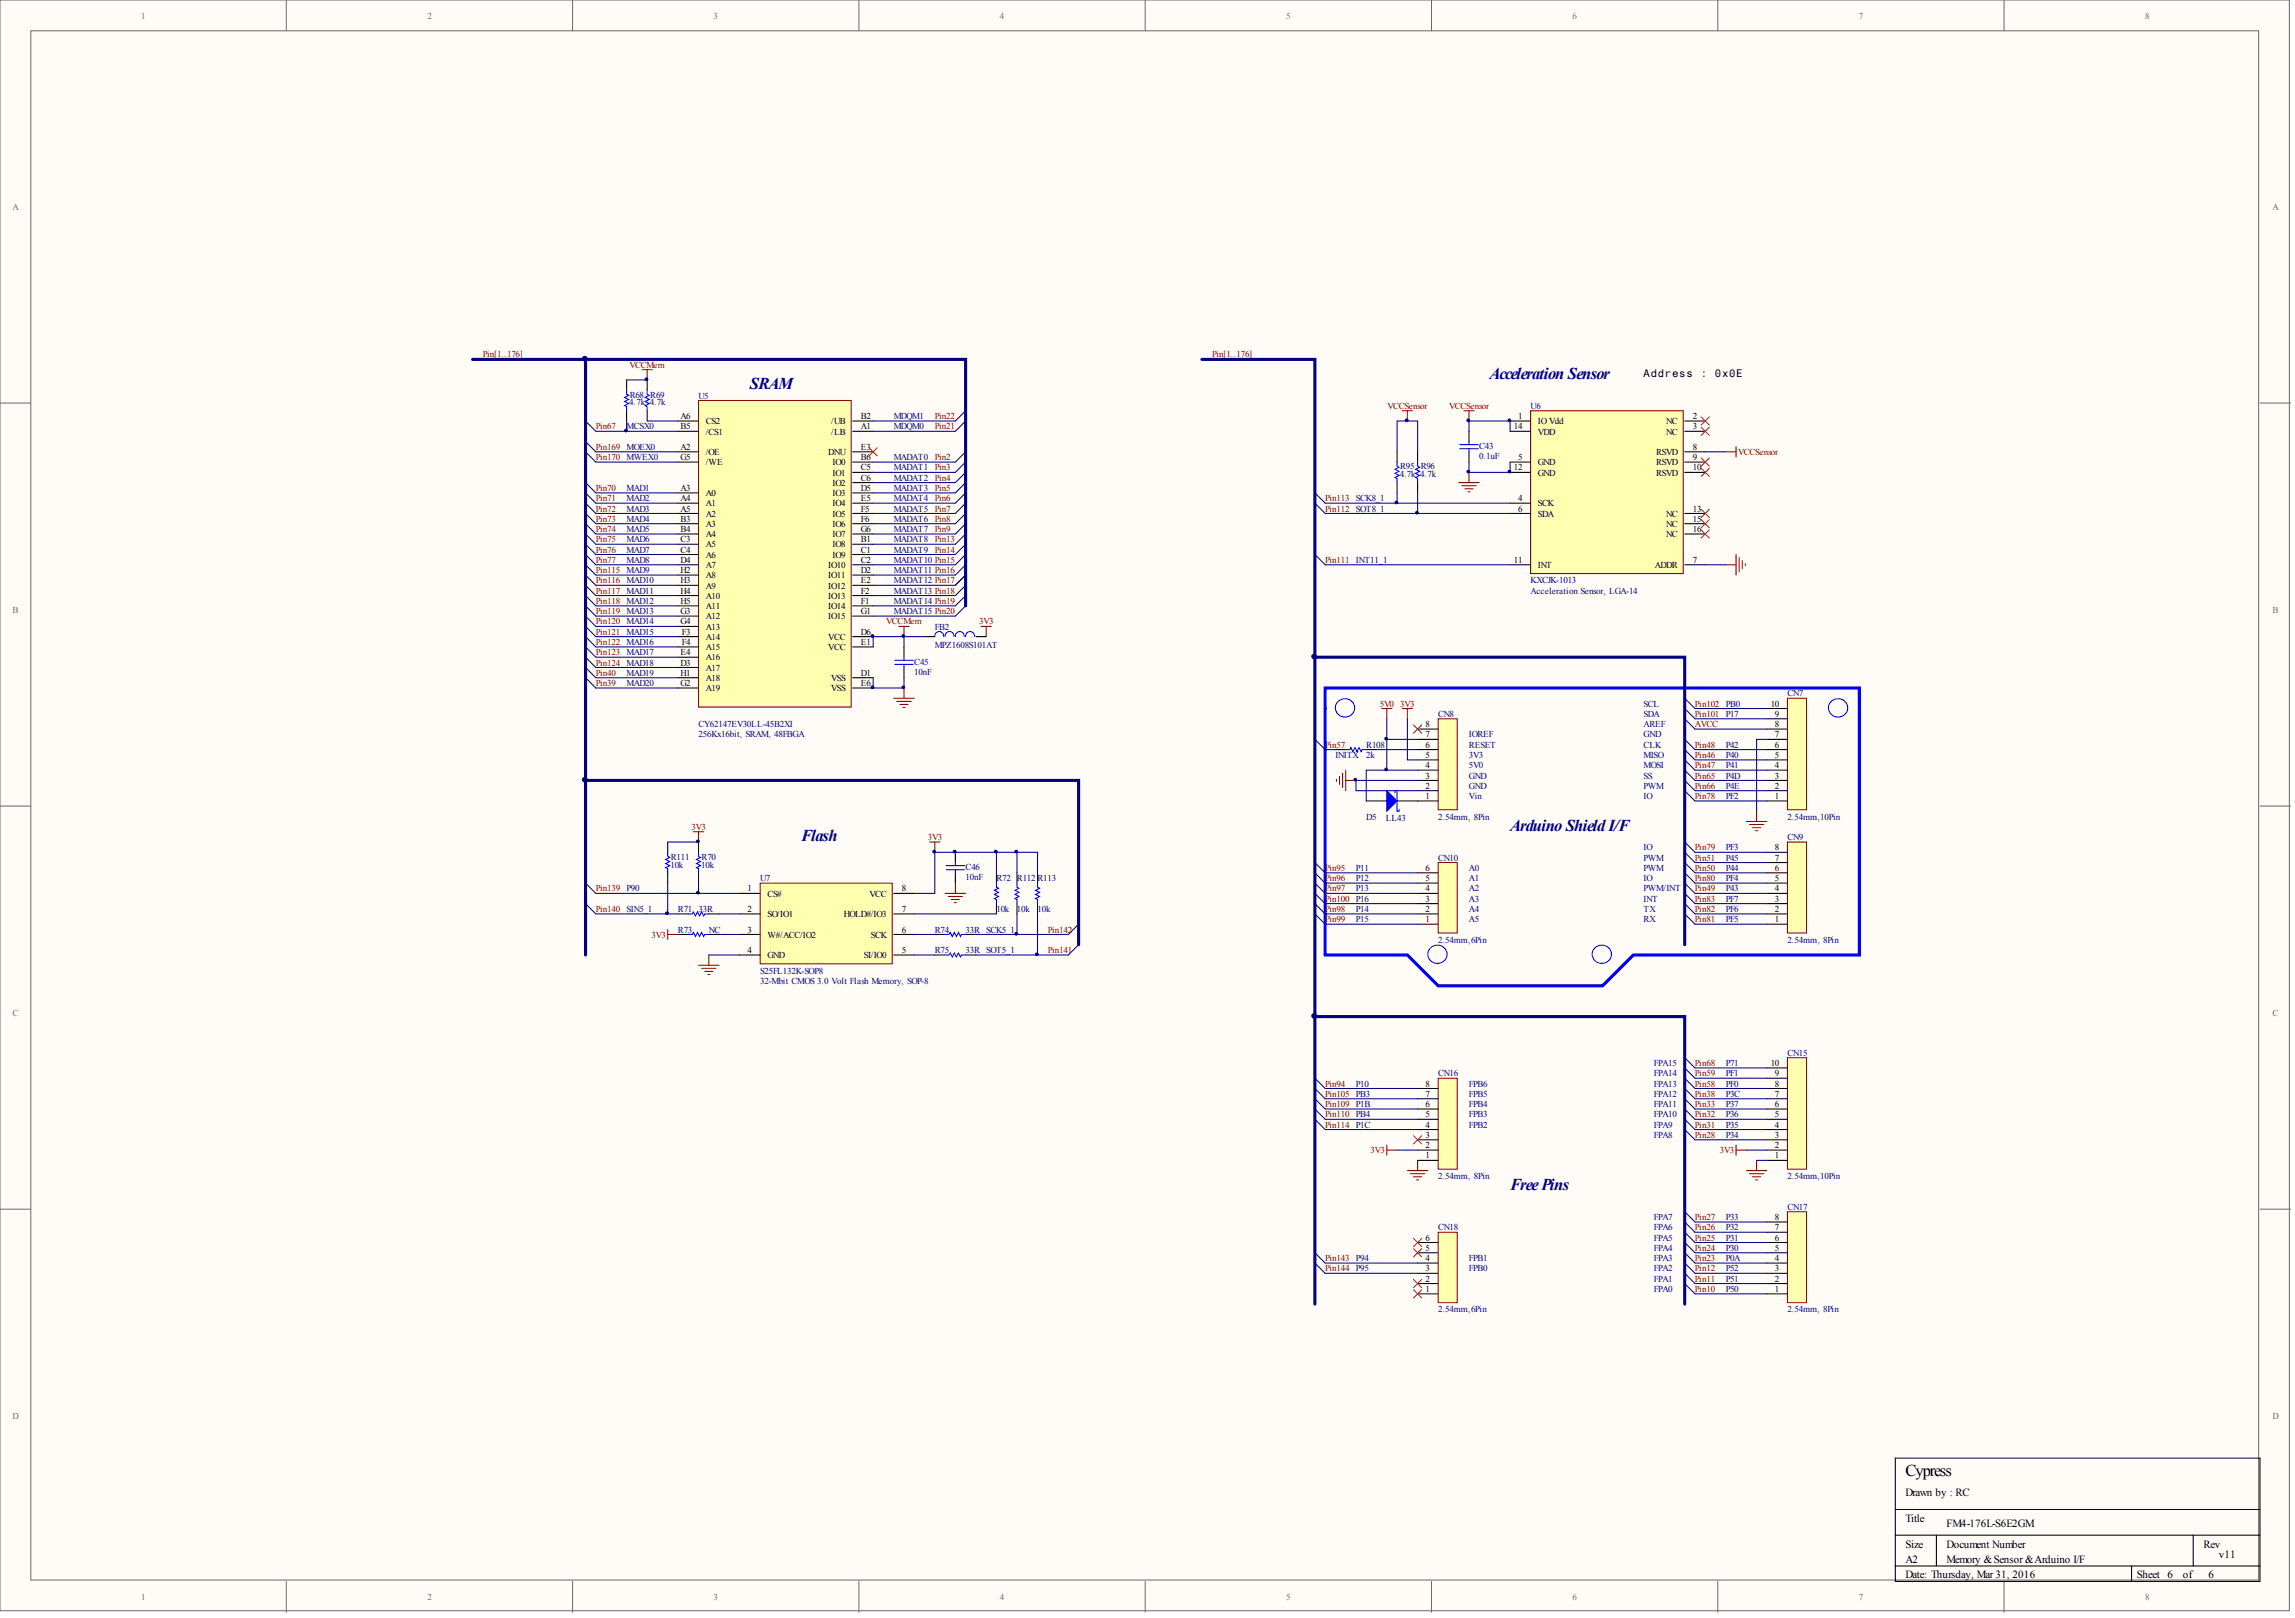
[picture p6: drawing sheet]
<svg xmlns="http://www.w3.org/2000/svg" width="566mm" height="399mm" viewBox="0 0 566 399" stroke-linecap="round" stroke-linejoin="round" font-family="sans-serif">
<defs><g id="words">
<g font-size="4.1" fill="#000080">
<text x="185" y="96">SRAM</text>
<text x="367.5" y="93.5">Acceleration Sensor</text>
<text x="197.7" y="207.4">Flash</text>
<text x="372.6" y="204.9">Arduino ShieldI/F</text>
<text x="372.6" y="293.5">FreePins</text>
</g>
<text font-size="4.1" x="470.1" y="364">Cypress</text>
<g font-size="2.7">
<text x="470.1" y="369">Drawn by : RC</text>
<text x="470.1" y="375.3">Title</text>
<text x="480.3" y="376.5">FM4-176L-S6E2GM</text>
<text x="470.1" y="381.6">Size</text>
<text x="480.3" y="381.6">Document Number</text>
<text x="543.6" y="381.6">Rev</text>
<text x="470.1" y="389.2">Date: Thursday, Mar 31, 2016</text>
<text x="470.1" y="385.4">A2</text>
<text x="480.3" y="385.4">Memory &amp;Sensor &amp;Arduino I/F</text>
<text x="527.2" y="389.2">Sheet</text>
<text x="534.8" y="389.2">6</text>
<text x="538.6" y="389.2">of</text>
<text x="544.9" y="389.2">6</text>
<text x="547.4" y="384.1">v11</text>
</g>
<g font-size="2.6">
<text x="405.5" y="93">Address</text>
<text x="419.6" y="93">:</text>
<text x="423.1" y="93">0x0E</text>
</g>
<g font-size="2.2" fill="#696969">
<text x="34.8" y="4.6">1</text>
<text x="105.4" y="4.6">2</text>
<text x="176.1" y="4.6">3</text>
<text x="246.7" y="4.6">4</text>
<text x="317.3" y="4.6">5</text>
<text x="388" y="4.6">6</text>
<text x="458.6" y="4.6">7</text>
<text x="529.2" y="4.6">8</text>
<text x="3.1" y="51.7">A</text>
<text x="560.7" y="51.7">A</text>
<text x="3.1" y="151.1">B</text>
<text x="560.7" y="151.1">B</text>
<text x="3.1" y="250.4">C</text>
<text x="560.7" y="250.4">C</text>
<text x="3.1" y="349.8">D</text>
<text x="560.7" y="349.8">D</text>
<text x="34.8" y="394.5">1</text>
<text x="105.4" y="394.5">2</text>
<text x="176.1" y="394.5">3</text>
<text x="246.7" y="394.5">4</text>
<text x="317.3" y="394.5">5</text>
<text x="388" y="394.5">6</text>
<text x="458.6" y="394.5">7</text>
<text x="529.2" y="394.5">8</text>
</g>
<g font-size="2.2" fill="#800000">
<text x="119.1" y="88.2">Pin[1..176]</text>
<text x="299.1" y="88.2">Pin[1..176]</text>
<text x="155.3" y="90.7">VCCMem</text>
<text x="342.3" y="100.8">VCCSensor</text>
<text x="357.5" y="100.8">VCCSensor</text>
<text x="147" y="105.9">Pin67</text>
<text x="230.6" y="103.4">Pin22</text>
<text x="230.6" y="105.9">Pin21</text>
<text x="147" y="110.9">Pin169 MOEX0</text>
<text x="147" y="113.5">Pin170 MWEX0</text>
<text x="230.6" y="113.5">Pin2</text>
<text x="428.8" y="112.2">VCCSensor</text>
<text x="230.6" y="116">Pin3</text>
<text x="230.6" y="118.5">Pin4</text>
<text x="147" y="121.1">Pin70</text>
<text x="147" y="123.6">Pin71</text>
<text x="230.6" y="121.1">Pin5</text>
<text x="230.6" y="123.6">Pin6</text>
<text x="326.9" y="123.6">Pin113 SCK8_1</text>
<text x="147" y="126.1">Pin72</text>
<text x="147" y="128.7">Pin73</text>
<text x="147" y="131.2">Pin74</text>
<text x="230.6" y="126.1">Pin7</text>
<text x="230.6" y="128.7">Pin8</text>
<text x="230.6" y="131.2">Pin9</text>
<text x="326.9" y="126.1">Pin112 SOT8_1</text>
<text x="147" y="133.7">Pin75</text>
<text x="147" y="136.3">Pin76</text>
<text x="230.6" y="133.7">Pin13</text>
<text x="230.6" y="136.3">Pin14</text>
<text x="147" y="138.8">Pin77</text>
<text x="147" y="141.3">Pin115 MAD9</text>
<text x="147" y="143.9">Pin116 MAD10</text>
<text x="326.9" y="138.8">Pin111 INT11_1</text>
<text x="147" y="146.4">Pin117 MAD11</text>
<text x="147" y="148.9">Pin118 MAD12</text>
<text x="147" y="151.5">Pin119 MAD13</text>
<text x="147" y="154">Pin120 MAD14</text>
<text x="218.6" y="154">VCCMem</text>
<text x="241.6" y="154">3V3</text>
<text x="147" y="156.5">Pin121 MAD15</text>
<text x="147" y="159.1">Pin122 MAD16</text>
<text x="147" y="161.6">Pin123 MAD17</text>
<text x="147" y="164.1">Pin124 MAD18</text>
<text x="147" y="166.7">Pin40</text>
<text x="147" y="169.2">Pin39</text>
<text x="340.4" y="174.3">5V0</text>
<text x="345.5" y="174.3">3V3</text>
<text x="418.2" y="179.3">AVCC</text>
<text x="418.2" y="174.3">Pin102 PB0</text>
<text x="418.2" y="176.8">Pin101 P17</text>
<text x="326.9" y="184.4">Pin57</text>
<text x="418.2" y="184.4">Pin48</text>
<text x="418.2" y="186.9">Pin46</text>
<text x="418.2" y="189.4">Pin47</text>
<text x="418.2" y="192">Pin65</text>
<text x="418.2" y="197">Pin78</text>
<text x="418.2" y="194.5">Pin66</text>
<text x="170.6" y="204.6">3V3</text>
<text x="228.9" y="207.2">3V3</text>
<text x="418.2" y="209.7">Pin79</text>
<text x="326.9" y="214.8">Pin95</text>
<text x="418.2" y="212.2">Pin51</text>
<text x="418.2" y="214.8">Pin50</text>
<text x="147" y="219.8">Pin139 P90</text>
<text x="326.9" y="219.8">Pin97</text>
<text x="326.9" y="217.3">Pin96</text>
<text x="418.2" y="219.8">Pin49</text>
<text x="418.2" y="217.3">Pin80</text>
<text x="147" y="224.9">Pin140 SIN5_1</text>
<text x="326.9" y="227.4">Pin99</text>
<text x="326.9" y="224.9">Pin98</text>
<text x="326.9" y="222.4">Pin100 P16</text>
<text x="418.2" y="222.4">Pin83</text>
<text x="418.2" y="224.9">Pin82</text>
<text x="418.2" y="227.4">Pin81</text>
<text x="160.7" y="231.2">3V3</text>
<text x="258.5" y="230">Pin142</text>
<text x="258.5" y="235">Pin141</text>
<text x="418.2" y="262.9">Pin68</text>
<text x="326.9" y="267.9">Pin94</text>
<text x="418.2" y="267.9">Pin58</text>
<text x="418.2" y="265.4">Pin59</text>
<text x="326.9" y="270.5">Pin105 PB3</text>
<text x="326.9" y="273">Pin109 P1B</text>
<text x="326.9" y="275.5">Pin110 PB4</text>
<text x="418.2" y="275.5">Pin32</text>
<text x="418.2" y="270.5">Pin38</text>
<text x="418.2" y="273">Pin33</text>
<text x="326.9" y="278.1">Pin114 P1C</text>
<text x="418.2" y="278.1">Pin31</text>
<text x="418.2" y="280.6">Pin28</text>
<text x="338.1" y="284.4">3V3</text>
<text x="424.3" y="284.4">3V3</text>
<text x="418.2" y="305.9">Pin25</text>
<text x="418.2" y="303.4">Pin26</text>
<text x="418.2" y="300.9">Pin27</text>
<text x="326.9" y="311">Pin143 P94</text>
<text x="418.2" y="311">Pin23</text>
<text x="418.2" y="308.5">Pin24</text>
<text x="326.9" y="313.5">Pin144 P95</text>
<text x="418.2" y="316.1">Pin11</text>
<text x="418.2" y="313.5">Pin12</text>
<text x="418.2" y="318.6">Pin10</text>
</g>
<g font-size="2.2" fill="#000080">
<text x="155.3" y="100">4.7k 4.7k</text>
<text x="155.4" y="98">R68 R69</text>
<text x="172.3" y="98.3">U5</text>
<text x="377.6" y="100.8">U6</text>
<text x="154.6" y="105.9">MCSX0</text>
<text x="220.5" y="103.4">MDQM1</text>
<text x="220.5" y="105.9">MDQM0</text>
<text x="220.5" y="113.5">MADAT0</text>
<text x="365" y="110.7">C43</text>
<text x="365" y="113.2">0.1uF</text>
<text x="220.5" y="116">MADAT1</text>
<text x="220.5" y="118.5">MADAT2</text>
<text x="345.3" y="117.7">4.7k 4.7k</text>
<text x="345.4" y="115.8">R95 R96</text>
<text x="154.6" y="121.1">MAD1</text>
<text x="154.6" y="123.6">MAD2</text>
<text x="220.5" y="121.1">MADAT3</text>
<text x="220.5" y="123.6">MADAT4</text>
<text x="154.6" y="126.1">MAD3</text>
<text x="154.6" y="128.7">MAD4</text>
<text x="154.6" y="131.2">MAD5</text>
<text x="220.5" y="126.1">MADAT5</text>
<text x="220.5" y="128.7">MADAT6</text>
<text x="220.5" y="131.2">MADAT7</text>
<text x="154.6" y="133.7">MAD6</text>
<text x="154.6" y="136.3">MAD7</text>
<text x="220.5" y="133.7">MADAT8</text>
<text x="220.5" y="136.3">MADAT9</text>
<text x="154.6" y="138.8">MAD8</text>
<text x="220.5" y="138.8">MADAT10 Pin15</text>
<text x="220.5" y="141.3">MADAT11 Pin16</text>
<text x="220.5" y="143.9">MADAT12 Pin17</text>
<text x="377.6" y="143.9">KXCJK-1013</text>
<text x="220.5" y="146.4">MADAT13 Pin18</text>
<text x="220.5" y="148.9">MADAT14 Pin19</text>
<text x="377.6" y="146.4">Acceleration Sensor, LGA-14</text>
<text x="220.5" y="151.5">MADAT15 Pin20</text>
<text x="230.6" y="155.3">FB2</text>
<text x="230.6" y="159.8">MPZ1608S101AT</text>
<text x="154.6" y="166.7">MAD19</text>
<text x="225.6" y="163.9">C45</text>
<text x="225.6" y="166.4">10nF</text>
<text x="154.6" y="169.2">MAD20</text>
<text x="441" y="171.7">CN7</text>
<text x="172.3" y="179.3">CY62147EV30LL-45B2XI</text>
<text x="354.8" y="176.8">CN8</text>
<text x="405.5" y="174.3">SCL</text>
<text x="405.5" y="176.8">SDA</text>
<text x="405.5" y="179.3">AREF</text>
<text x="172.3" y="181.8">256Kx16bit, SRAM, 48FBGA</text>
<text x="337.1" y="184.4">R108</text>
<text x="362.4" y="184.4">RESET</text>
<text x="362.4" y="181.8">IOREF</text>
<text x="405.5" y="184.4">CLK</text>
<text x="405.5" y="181.8">GND</text>
<text x="425.8" y="184.4">P42</text>
<text x="329.5" y="186.9">INITX</text>
<text x="337.1" y="186.9">2k</text>
<text x="362.4" y="186.9">3V3</text>
<text x="362.4" y="189.4">5V0</text>
<text x="362.4" y="192">GND</text>
<text x="405.5" y="186.9">MISO</text>
<text x="405.5" y="189.4">MOSI</text>
<text x="405.5" y="192">SS</text>
<text x="425.8" y="189.4">P41</text>
<text x="425.8" y="186.9">P40</text>
<text x="425.8" y="192">P4D</text>
<text x="362.4" y="197">Vin</text>
<text x="362.4" y="194.5">GND</text>
<text x="405.5" y="194.5">PWM</text>
<text x="405.5" y="197">IO</text>
<text x="425.8" y="197">PF2</text>
<text x="425.8" y="194.5">P4E</text>
<text x="337.1" y="202.1">D5</text>
<text x="341.9" y="202.4">LL43</text>
<text x="354.8" y="202.1">2.54mm, 8Pin</text>
<text x="441" y="202.1">2.54mm,10Pin</text>
<text x="405.5" y="209.7">IO</text>
<text x="425.8" y="209.7">PF3</text>
<text x="441" y="207.2">CN9</text>
<text x="165.4" y="213.9">10k</text>
<text x="165.5" y="212">R111</text>
<text x="173" y="213.9">10k</text>
<text x="173.1" y="212">R70</text>
<text x="238.2" y="214.5">C46</text>
<text x="334.5" y="214.8">P11</text>
<text x="354.8" y="212.2">CN10</text>
<text x="362.4" y="214.8">A0</text>
<text x="405.5" y="212.2">PWM</text>
<text x="405.5" y="214.8">PWM</text>
<text x="425.8" y="212.2">P45</text>
<text x="425.8" y="214.8">P44</text>
<text x="187.5" y="217.3">U7</text>
<text x="238.2" y="217">10nF</text>
<text x="245.8" y="217.3">R72 R112 R113</text>
<text x="334.5" y="219.8">P13</text>
<text x="334.5" y="217.3">P12</text>
<text x="362.4" y="219.8">A2</text>
<text x="362.4" y="217.3">A1</text>
<text x="405.5" y="219.8">PWM/INT</text>
<text x="405.5" y="217.3">IO</text>
<text x="425.8" y="219.8">P43</text>
<text x="425.8" y="217.3">PF4</text>
<text x="167.3" y="224.9">R71</text>
<text x="172.3" y="224.9">33R</text>
<text x="245.8" y="224.9">10k</text>
<text x="250.9" y="224.9">10k</text>
<text x="256" y="224.9">10k</text>
<text x="334.5" y="227.4">P15</text>
<text x="334.5" y="224.9">P14</text>
<text x="362.4" y="227.4">A5</text>
<text x="362.4" y="224.9">A4</text>
<text x="362.4" y="222.4">A3</text>
<text x="405.5" y="227.4">RX</text>
<text x="405.5" y="224.9">TX</text>
<text x="405.5" y="222.4">INT</text>
<text x="425.8" y="222.4">PF7</text>
<text x="425.8" y="227.4">PF5</text>
<text x="425.8" y="224.9">PF6</text>
<text x="167.3" y="230">R73</text>
<text x="174.9" y="230">NC</text>
<text x="230.6" y="230">R74</text>
<text x="238.2" y="230">33R SCK5_1</text>
<text x="354.8" y="232.5">2.54mm,6Pin</text>
<text x="441" y="232.5">2.54mm, 8Pin</text>
<text x="230.6" y="235">R75</text>
<text x="238.2" y="235">33R SOT5_1</text>
<text x="187.5" y="240.1">S25FL132K-SOP8</text>
<text x="187.5" y="242.6">32-Mbit CMOS 3.0 Volt Flash Memory, SOP-8</text>
<text x="408" y="262.9">FPA15</text>
<text x="425.8" y="262.9">P71</text>
<text x="441" y="260.3">CN15</text>
<text x="334.5" y="267.9">P10</text>
<text x="354.8" y="265.4">CN16</text>
<text x="362.4" y="267.9">FPB6</text>
<text x="408" y="267.9">FPA13</text>
<text x="408" y="265.4">FPA14</text>
<text x="425.8" y="267.9">PF0</text>
<text x="425.8" y="265.4">PF1</text>
<text x="362.4" y="275.5">FPB3</text>
<text x="362.4" y="273">FPB4</text>
<text x="362.4" y="270.5">FPB5</text>
<text x="408" y="275.5">FPA10</text>
<text x="408" y="273">FPA11</text>
<text x="408" y="270.5">FPA12</text>
<text x="425.8" y="275.5">P36</text>
<text x="425.8" y="270.5">P3C</text>
<text x="425.8" y="273">P37</text>
<text x="362.4" y="278.1">FPB2</text>
<text x="408" y="280.6">FPA8</text>
<text x="408" y="278.1">FPA9</text>
<text x="425.8" y="278.1">P35</text>
<text x="425.8" y="280.6">P34</text>
<text x="354.8" y="290.7">2.54mm, 8Pin</text>
<text x="441" y="290.7">2.54mm,10Pin</text>
<text x="441" y="298.3">CN17</text>
<text x="354.8" y="303.4">CN18</text>
<text x="408" y="305.9">FPA5</text>
<text x="408" y="303.4">FPA6</text>
<text x="408" y="300.9">FPA7</text>
<text x="425.8" y="303.4">P32</text>
<text x="425.8" y="305.9">P31</text>
<text x="425.8" y="300.9">P33</text>
<text x="362.4" y="311">FPB1</text>
<text x="408" y="311">FPA3</text>
<text x="408" y="308.5">FPA4</text>
<text x="425.8" y="311">P0A</text>
<text x="425.8" y="308.5">P30</text>
<text x="362.4" y="313.5">FPB0</text>
<text x="408" y="316.1">FPA1</text>
<text x="408" y="313.5">FPA2</text>
<text x="425.8" y="316.1">P51</text>
<text x="425.8" y="313.5">P52</text>
<text x="354.8" y="323.7">2.54mm,6Pin</text>
<text x="408" y="318.6">FPA0</text>
<text x="425.8" y="318.6">P50</text>
<text x="441" y="323.7">2.54mm, 8Pin</text>
</g>
<g font-size="2.2">
<text x="167.9" y="105.9">B5</text>
<text x="167.9" y="103.4">A6</text>
<text x="174.1" y="107.1">/CS1</text>
<text x="174.1" y="104.6">CS2</text>
<text x="205.1" y="104.6">/UB</text>
<text x="205.1" y="107.1">/LB</text>
<text x="212.4" y="103.4">B2</text>
<text x="212.4" y="105.9">A1</text>
<text x="373.5" y="105.9">14</text>
<text x="374.5" y="103.4">1</text>
<text x="379.4" y="104.6">IO Vdd</text>
<text x="379.4" y="107.1">VDD</text>
<text x="411.1" y="107.1">NC</text>
<text x="411.1" y="104.6">NC</text>
<text x="417.7" y="105.9">3</text>
<text x="417.7" y="103.4">2</text>
<text x="167.9" y="110.9">A2</text>
<text x="167.9" y="113.5">G5</text>
<text x="174.1" y="112.2">/OE</text>
<text x="204.3" y="112.2">DNU</text>
<text x="212.4" y="113.5">B6</text>
<text x="212.4" y="110.9">E3</text>
<text x="374.5" y="113.5">5</text>
<text x="408.6" y="112.2">RSVD</text>
<text x="417.7" y="113.5">9</text>
<text x="417.7" y="110.9">8</text>
<text x="174.1" y="114.7">/WE</text>
<text x="205.4" y="117.3">IO1</text>
<text x="205.4" y="114.7">IO0</text>
<text x="205.4" y="119.8">IO2</text>
<text x="212.4" y="116">C5</text>
<text x="212.4" y="118.5">C6</text>
<text x="373.5" y="116">12</text>
<text x="379.4" y="114.7">GND</text>
<text x="379.4" y="117.3">GND</text>
<text x="408.6" y="114.7">RSVD</text>
<text x="408.6" y="117.3">RSVD</text>
<text x="417.7" y="116">10</text>
<text x="167.9" y="121.1">A3</text>
<text x="167.9" y="123.6">A4</text>
<text x="174.1" y="122.3">A0</text>
<text x="174.1" y="124.9">A1</text>
<text x="205.4" y="124.9">IO4</text>
<text x="205.4" y="122.3">IO3</text>
<text x="212.4" y="123.6">E5</text>
<text x="212.4" y="121.1">D5</text>
<text x="374.5" y="123.6">4</text>
<text x="379.4" y="124.9">SCK</text>
<text x="167.9" y="126.1">A5</text>
<text x="167.9" y="128.7">B3</text>
<text x="167.9" y="131.2">B4</text>
<text x="174.1" y="127.4">A2</text>
<text x="174.1" y="129.9">A3</text>
<text x="205.4" y="129.9">IO6</text>
<text x="205.4" y="127.4">IO5</text>
<text x="212.4" y="131.2">G6</text>
<text x="212.4" y="128.7">F6</text>
<text x="212.4" y="126.1">F5</text>
<text x="374.5" y="126.1">6</text>
<text x="379.4" y="127.4">SDA</text>
<text x="411.1" y="129.9">NC</text>
<text x="411.1" y="127.4">NC</text>
<text x="417.7" y="128.7">15</text>
<text x="417.7" y="126.1">13</text>
<text x="417.7" y="131.2">16</text>
<text x="167.9" y="133.7">C3</text>
<text x="167.9" y="136.3">C4</text>
<text x="174.1" y="132.5">A4</text>
<text x="174.1" y="135">A5</text>
<text x="174.1" y="137.5">A6</text>
<text x="205.4" y="137.5">IO9</text>
<text x="205.4" y="135">IO8</text>
<text x="205.4" y="132.5">IO7</text>
<text x="212.4" y="136.3">C1</text>
<text x="212.4" y="133.7">B1</text>
<text x="411.1" y="132.5">NC</text>
<text x="167.9" y="138.8">D4</text>
<text x="167.9" y="141.3">H2</text>
<text x="167.9" y="143.9">H3</text>
<text x="174.1" y="140.1">A7</text>
<text x="174.1" y="142.6">A8</text>
<text x="204.3" y="142.6">IO11</text>
<text x="204.3" y="140.1">IO10</text>
<text x="212.4" y="143.9">E2</text>
<text x="212.4" y="141.3">D2</text>
<text x="212.4" y="138.8">C2</text>
<text x="373.5" y="138.8">11</text>
<text x="379.4" y="140.1">INT</text>
<text x="408.2" y="140.1">ADDR</text>
<text x="417.7" y="138.8">7</text>
<text x="167.9" y="146.4">H4</text>
<text x="167.9" y="148.9">H5</text>
<text x="174.1" y="145.1">A9</text>
<text x="174.1" y="147.7">A10</text>
<text x="204.3" y="147.7">IO13</text>
<text x="204.3" y="145.1">IO12</text>
<text x="212.4" y="148.9">F1</text>
<text x="212.4" y="146.4">F2</text>
<text x="167.9" y="151.5">G3</text>
<text x="167.9" y="154">G4</text>
<text x="174.1" y="150.2">A11</text>
<text x="174.1" y="152.7">A12</text>
<text x="174.1" y="155.3">A13</text>
<text x="204.3" y="152.7">IO15</text>
<text x="204.3" y="150.2">IO14</text>
<text x="212.4" y="151.5">G1</text>
<text x="167.9" y="161.6">E4</text>
<text x="168.2" y="156.5">F3</text>
<text x="168.2" y="159.1">F4</text>
<text x="174.1" y="157.8">A14</text>
<text x="174.1" y="160.3">A15</text>
<text x="204.3" y="160.3">VCC</text>
<text x="204.3" y="157.8">VCC</text>
<text x="212.4" y="159.1">E1</text>
<text x="212.4" y="156.5">D6</text>
<text x="167.9" y="164.1">D3</text>
<text x="167.9" y="166.7">H1</text>
<text x="174.1" y="162.9">A16</text>
<text x="174.1" y="165.4">A17</text>
<text x="174.1" y="167.9">A18</text>
<text x="205.1" y="167.9">VSS</text>
<text x="212.4" y="166.7">D1</text>
<text x="167.9" y="169.2">G2</text>
<text x="174.1" y="170.5">A19</text>
<text x="205.1" y="170.5">VSS</text>
<text x="212.4" y="169.2">E6</text>
<text x="351.7" y="179.3">8</text>
<text x="436.9" y="174.3">10</text>
<text x="437.9" y="179.3">8</text>
<text x="437.9" y="176.8">9</text>
<text x="351.7" y="184.4">6</text>
<text x="351.7" y="181.8">7</text>
<text x="437.9" y="184.4">6</text>
<text x="437.9" y="181.8">7</text>
<text x="351.7" y="192">3</text>
<text x="351.7" y="189.4">4</text>
<text x="351.7" y="186.9">5</text>
<text x="437.9" y="192">3</text>
<text x="437.9" y="189.4">4</text>
<text x="437.9" y="186.9">5</text>
<text x="351.7" y="197">1</text>
<text x="351.7" y="194.5">2</text>
<text x="437.9" y="197">1</text>
<text x="437.9" y="194.5">2</text>
<text x="437.9" y="209.7">8</text>
<text x="351.7" y="214.8">6</text>
<text x="437.9" y="214.8">6</text>
<text x="437.9" y="212.2">7</text>
<text x="184.5" y="219.8">1</text>
<text x="189.3" y="221.1">CS#</text>
<text x="214.5" y="221.1">VCC</text>
<text x="222.5" y="219.8">8</text>
<text x="351.7" y="219.8">4</text>
<text x="351.7" y="217.3">5</text>
<text x="437.9" y="219.8">4</text>
<text x="437.9" y="217.3">5</text>
<text x="184.5" y="224.9">2</text>
<text x="189.3" y="226.2">SO/IO1</text>
<text x="208.1" y="226.2">HOLD#/IO3</text>
<text x="222.5" y="224.9">7</text>
<text x="351.7" y="227.4">1</text>
<text x="351.7" y="224.9">2</text>
<text x="351.7" y="222.4">3</text>
<text x="437.9" y="227.4">1</text>
<text x="437.9" y="224.9">2</text>
<text x="437.9" y="222.4">3</text>
<text x="184.5" y="230">3</text>
<text x="189.3" y="231.2">W#/ACC/IO2</text>
<text x="214.8" y="231.2">SCK</text>
<text x="222.5" y="230">6</text>
<text x="184.5" y="235">4</text>
<text x="189.3" y="236.3">GND</text>
<text x="213.1" y="236.3">SI/IO0</text>
<text x="222.5" y="235">5</text>
<text x="436.9" y="262.9">10</text>
<text x="351.7" y="267.9">8</text>
<text x="437.9" y="267.9">8</text>
<text x="437.9" y="265.4">9</text>
<text x="351.7" y="275.5">5</text>
<text x="351.7" y="273">6</text>
<text x="351.7" y="270.5">7</text>
<text x="437.9" y="275.5">5</text>
<text x="437.9" y="273">6</text>
<text x="437.9" y="270.5">7</text>
<text x="351.7" y="280.6">3</text>
<text x="351.7" y="278.1">4</text>
<text x="437.9" y="280.6">3</text>
<text x="437.9" y="278.1">4</text>
<text x="351.7" y="285.7">1</text>
<text x="351.7" y="283.1">2</text>
<text x="437.9" y="285.7">1</text>
<text x="437.9" y="283.1">2</text>
<text x="351.7" y="305.9">6</text>
<text x="437.9" y="305.9">6</text>
<text x="437.9" y="303.4">7</text>
<text x="437.9" y="300.9">8</text>
<text x="351.7" y="311">4</text>
<text x="351.7" y="308.5">5</text>
<text x="437.9" y="311">4</text>
<text x="437.9" y="308.5">5</text>
<text x="351.7" y="316.1">2</text>
<text x="351.7" y="313.5">3</text>
<text x="437.9" y="316.1">2</text>
<text x="437.9" y="313.5">3</text>
<text x="351.7" y="318.6">1</text>
<text x="437.9" y="318.6">1</text>
</g>
</g></defs>
<g fill="#fffcf8" stroke="#696969" stroke-width=".25">
<path d="M0 0h564.8v397.2h-564.8z"/>
<path d="M7.6 7.6h549.6v382h-549.6z"/>
</g>
<g fill="none" stroke="#696969" stroke-width=".25">
<path d="M70.6 0v7.6M141.3 0v7.6M211.9 0v7.6M282.5 0v7.6M353.2 0v7.6M423.8 0v7.6M494.4 0v7.6M0 99.4h7.6M557.6 99.4h7.6M0 198.8h7.6M557.6 198.8h7.6M0 298.2h7.6"/>
<path d="M557.6 298.2h7.6M70.6 390v7.6M141.3 390v7.6M211.9 390v7.6M282.5 390v7.6M353.2 390v7.6M423.8 390v7.6M494.4 390v7.6"/>
</g>
<path d="M172.3 98.8h37.7v75.6h-37.7z" fill="#ffffb0" stroke="#800000" stroke-width=".25"/>
<g fill="none" stroke="#000" stroke-width=".25">
<path d="M154.6 93.7v2.5M159.7 93.7v2.5M154.6 101.3v2.5M159.7 101.3v2.5M167.3 114h5M167.3 106.4h5M167.3 103.8h5M167.3 111.4h5M210.4 116.5h5M210.4 114h5M210.4 106.4h5M210.4 103.8h5"/>
<path d="M210.4 111.4h5M210.4 119h5M167.3 121.5h5M167.3 124.1h5M167.3 126.6h5M167.3 129.1h5M167.3 131.7h5M167.3 134.2h5M167.3 136.7h5M167.3 139.3h5M210.4 121.5h5M210.4 124.1h5"/>
<path d="M210.4 126.6h5M210.4 129.1h5M210.4 131.7h5M210.4 134.2h5M210.4 136.7h5M210.4 139.3h5M167.3 159.5h5M167.3 157h5M167.3 141.8h5M167.3 144.3h5M167.3 146.9h5M167.3 149.4h5"/>
<path d="M167.3 151.9h5M167.3 154.5h5M210.4 159.5h5M210.4 157h5M210.4 141.8h5M210.4 144.3h5M210.4 146.9h5M210.4 149.4h5M210.4 151.9h5M223 159.5v2.6M228.1 157h2.5M240.8 157h2.5"/>
<path d="M167.3 167.1h5M167.3 169.7h5M167.3 162.1h5M167.3 164.6h5M210.4 167.1h5M210.4 169.7h5M223 164.6v2.5"/>
</g>
<g fill="none" stroke="#000080" stroke-width=".25">
<path d="M154.6 93.7h5.1M144.5 119l2.5 2.5h20.3M144.5 103.8l2.5 2.6h20.3M144.5 108.9l2.5 2.5h20.3M144.5 111.4l2.5 2.6h20.3M154.6 103.8v2.6M159.7 103.8h7.6M238.2 119l-2.5 2.5h-20.3M238.2 103.8l-2.5 2.6h-20.3M238.2 111.4l-2.5 2.6h-20.3M238.2 116.5l-2.5 2.5h-20.3M238.2 101.3l-2.5 2.5h-20.3"/>
<path d="M238.2 114l-2.5 2.5h-20.3M144.5 121.5l2.5 2.6h20.3M144.5 124.1l2.5 2.5h20.3M144.5 126.6l2.5 2.5h20.3M144.5 129.1l2.5 2.6h20.3M144.5 131.7l2.5 2.5h20.3M144.5 134.2l2.5 2.5h20.3M144.5 136.7l2.5 2.6h20.3M144.5 139.3l2.5 2.5h20.3M238.2 121.5l-2.5 2.6h-20.3M238.2 124.1l-2.5 2.5h-20.3M238.2 126.6l-2.5 2.5h-20.3"/>
<path d="M238.2 129.1l-2.5 2.6h-20.3M238.2 131.7l-2.5 2.5h-20.3M238.2 134.2l-2.5 2.5h-20.3M238.2 136.7l-2.5 2.6h-20.3M238.2 139.3l-2.5 2.5h-20.3M144.5 141.8l2.5 2.5h20.3M144.5 144.3l2.5 2.6h20.3M144.5 146.9l2.5 2.5h20.3M144.5 149.4l2.5 2.5h20.3M144.5 151.9l2.5 2.6h20.3M144.5 154.5l2.5 2.5h20.3M144.5 157l2.5 2.5h20.3"/>
<path d="M144.5 159.5l2.5 2.6h20.3M223 157v2.5M228.1 157h-12.7v2.5M238.2 141.8l-2.5 2.5h-20.3M238.2 144.3l-2.5 2.6h-20.3M238.2 146.9l-2.5 2.5h-20.3M238.2 149.4l-2.5 2.5h-20.3M144.5 162.1l2.5 2.5h20.3M144.5 164.6l2.5 2.5h20.3M144.5 167.1l2.5 2.6h20.3M215.4 167.1v2.6h7.6v-2.6"/>
</g>
<path d="M116.6 88.6h27.9v146.9M144.5 88.6h93.7v60.8" fill="none" stroke="#000080" stroke-width=".76"/>
<path d="M158.4 91.2h2.5M159.7 91.2v2.5M221.8 154.5h2.5M223 154.5v2.5M242 154.5h2.6M243.3 154.5v2.5M220.5 172.2h5.1M221.3 173h3.5M222 173.7h2M222.8 174.5h.5M223 169.7v2.5" fill="none" stroke="#800000" stroke-width=".25"/>
<path d="M154.6 96.2v1l.5 .3-1 .5 1 .5-1 .5 1 .5-1 .5 .5 .3v1M159.7 96.2v1l.5 .3-1 .5 1 .5-1 .5 1 .5-1 .5 .5 .3v1M232.8 157a1.09 1.09 0 0 0-1.1-1.3 1.09 1.09 0 0 0-1.1 1.3M235.3 157a1.09 1.09 0 0 0-1.1-1.3 1.09 1.09 0 0 0-1 1.3M237.9 157a1.09 1.09 0 0 0-1.1-1.3 1.09 1.09 0 0 0-1.1 1.3M240.4 157a1.09 1.09 0 0 0-1.1-1.3 1.09 1.09 0 0 0-1.1 1.3M220.7 163.8h4.6M220.7 162.8h4.6M223 162.1v.7M223 163.8v.8" fill="none" stroke="#00f" stroke-width=".25"/>
<path d="M187.5 217.8h32.6v19.9h-32.6z" fill="#ffffb0" stroke="#800000" stroke-width=".25"/>
<path d="M182.5 220.3h5M182.5 225.4h5M182.5 230.4h5M182.5 235.5h5M220.5 220.3h5.1M220.5 225.4h5.1M220.5 230.4h5.1M220.5 235.5h5.1" fill="none" stroke="#000" stroke-width=".25"/>
<path d="M377.6 101.3h37.7v40.2h-37.7z" fill="#ffffb0" stroke="#800000" stroke-width=".25"/>
<g fill="none" stroke="#000" stroke-width=".25">
<path d="M362.4 106.4v2.5M362.4 111.4v2.6M372.6 103.8h5M372.6 106.4h5M372.6 114h5M372.6 116.5h5M415.6 103.8h5.1M415.6 106.4h5.1M415.6 114h5.1M415.6 116.5h5.1M415.6 111.4h5.1M372.6 124.1h5"/>
<path d="M372.6 126.6h5M372.6 139.3h5M415.6 126.6h5.1M415.6 139.3h5.1M415.6 129.1h5.1M415.6 131.7h5.1"/>
</g>
<path d="M420.7 111.4h5.1M324.4 121.5l2.5 2.6h45.7M324.4 124.1l2.5 2.5h45.7M324.4 136.7l2.5 2.6h45.7M420.7 139.3h5.1" fill="none" stroke="#000080" stroke-width=".25"/>
<g fill="none" stroke="#800000" stroke-width=".25">
<path d="M359.9 119h5.1M360.6 119.8h3.6M361.2 101.3h2.5M362.4 101.3v2.5M362.4 116.5v2.5M425.8 111.4h2.5M428.3 110.2v2.5M361.4 120.5h2M362.2 121.3h.5M425.8 139.3h2.5M428.3 136.7v5.1M429.1 137.5v3.5"/>
<path d="M429.8 138.3v2M430.6 139v.5"/>
</g>
<path d="M360.1 110.7h4.6M360.1 109.6h4.6M362.4 108.9v.7M362.4 110.7v.7" fill="none" stroke="#00f" stroke-width=".25"/>
<g fill="none" stroke="#f00" stroke-width=".25">
<path d="M419.7 102.8l2 2M419.7 105.3l2 2.1M419.7 112.9l2 2.1M419.7 115.5l2 2M421.7 102.8l-2 2M421.7 105.3l-2 2.1M421.7 112.9l-2 2.1M421.7 115.5l-2 2M419.7 125.6l2 2M419.7 128.1l2 2.1M419.7 130.7l2 2M421.7 125.6l-2 2"/>
<path d="M421.7 128.1l-2 2.1M421.7 130.7l-2 2"/>
</g>
<path d="M296.5 88.6h27.9v233" fill="none" stroke="#000080" stroke-width=".76"/>
<path d="M354.8 177.3h4.7v22.4h-4.7z" fill="#ffffb0" stroke="#800000" stroke-width=".25"/>
<g fill="none" stroke="#000" stroke-width=".25">
<path d="M349.7 179.8h5.1M349.7 197.5h5.1M349.7 195h5.1M349.7 192.4h5.1M349.7 189.9h5.1M349.7 187.4h5.1M349.7 184.9h5.1M349.7 182.3h5.1M349.7 217.8h5.1M349.7 227.9h5.1M349.7 225.4h5.1M349.7 222.8h5.1"/>
<path d="M349.7 220.3h5.1"/>
</g>
<path d="M354.8 212.7h4.7v17.4h-4.7z" fill="#ffffb0" stroke="#800000" stroke-width=".25"/>
<path d="M349.7 215.2h5.1" fill="none" stroke="#000" stroke-width=".25"/>
<path d="M441 172.2h4.7v27.5h-4.7z" fill="#ffffb0" stroke="#800000" stroke-width=".25"/>
<path d="M435.9 179.8h5.1M435.9 177.3h5.1M435.9 174.7h5.1M435.9 197.5h5.1M435.9 195h5.1M435.9 192.4h5.1M435.9 189.9h5.1M435.9 187.4h5.1M435.9 184.9h5.1M435.9 182.3h5.1" fill="none" stroke="#000" stroke-width=".25"/>
<path d="M441 207.6h4.7v22.5h-4.7z" fill="#ffffb0" stroke="#800000" stroke-width=".25"/>
<g fill="none" stroke="#000" stroke-width=".25">
<path d="M344.7 111.4v2.6M344.7 119v2.5M349.7 111.4v2.6M349.7 119v2.5M329.5 184.9h2.5M337.1 184.9h2.5M435.9 217.8h5.1M435.9 215.2h5.1M435.9 212.7h5.1M435.9 210.2h5.1M435.9 227.9h5.1M435.9 225.4h5.1"/>
<path d="M435.9 222.8h5.1M435.9 220.3h5.1M467.6 359.6h90v30.4h-90zM467.6 372.2h90M467.6 378.6h90M477.7 378.6v7.6M541.1 378.6v7.6M467.6 386.2h90M525.9 386.2v3.8"/>
</g>
<path d="M214.4 110.4l2 2M216.4 110.4l-2 2M348.7 178.8l2.1 2M350.8 178.8l-2.1 2" fill="none" stroke="#f00" stroke-width=".25"/>
<g fill="none" stroke="#800000" stroke-width=".25">
<path d="M345.9 101.3h2.6M347.2 101.3v2.5M340.9 174.7h2.5M342.1 174.7v2.6M345.9 174.7h2.6M347.2 174.7v2.6M329.7 192.2v.5M330.5 191.4v2.1M331.2 190.7v3.5M332 189.9v5.1M332 192.4h2.5M430.8 202.6h5.1"/>
<path d="M431.6 203.3h3.6M432.4 204.1h2M433.1 204.9h.5M433.4 200v2.6"/>
</g>
<g fill="none" stroke="#000080" stroke-width=".25">
<path d="M344.7 111.4v-7.6h5v7.6M362.4 106.4v-2.6h10.2v2.6M362.4 114v2.5h10.2v-2.5M344.7 121.5v2.6M349.7 121.5v5.1M347.2 177.3v10.1h2.5M415.6 172.2l2.6 2.5h17.7M415.6 174.7l2.6 2.6h17.7M415.6 177.3l2.6 2.5h17.7M324.4 182.3l2.5 2.6h2.6M339.6 184.9h10.1M349.7 192.4h-15.2v2.6h15.2"/>
<path d="M415.6 195l2.6 2.5h17.7M415.6 192.4l2.6 2.6h17.7M415.6 189.9l2.6 2.5h17.7M415.6 187.4l2.6 2.5h17.7M415.6 184.9l2.6 2.5h17.7M415.6 182.3l2.6 2.6h17.7M435.9 182.3h-2.5v17.7M324.4 212.7l2.5 2.5h22.8M324.4 215.2l2.5 2.6h22.8M324.4 217.8l2.5 2.5h22.8M415.6 212.7l2.6 2.5h17.7M415.6 215.2l2.6 2.6h17.7"/>
<path d="M415.6 217.8l2.6 2.5h17.7M415.6 207.6l2.6 2.6h17.7M415.6 210.2l2.6 2.5h17.7M324.4 220.3l2.5 2.5h22.8M324.4 222.8l2.5 2.6h22.8M324.4 225.4l2.5 2.5h22.8M415.6 220.3l2.6 2.5h17.7M415.6 222.8l2.6 2.6h17.7M415.6 225.4l2.6 2.5h17.7"/>
</g>
<path d="M326.9 169.7h131.8v65.8h-55.7l-7.6 7.6h-40.6l-7.6-7.6h-20.3z" fill="none" stroke="#00f" stroke-width=".76"/>
<path d="M324.4 162.1h91.2v70.9M144.5 192.4h121.6v40.6" fill="none" stroke="#000080" stroke-width=".76"/>
<path d="M344.7 114v1l.5 .2-1 .5 1 .5-1 .5 1 .5-1 .5 .5 .3v1M349.7 114v1l.6 .2-1.1 .5 1.1 .5-1.1 .5 1.1 .5-1.1 .5 .5 .3v1M334.1 175.4a2.31 2.31 0 0 0-1.2-2.9 2.31 2.31 0 0 0-3 .9 2.31 2.31 0 0 0 .6 3 2.45 2.45 0 0 0 3.5-.9M455.7 175.4a2.31 2.31 0 0 0-1.2-2.9 2.31 2.31 0 0 0-3 .9 2.31 2.31 0 0 0 .6 3 2.45 2.45 0 0 0 3.5-.9M332 184.9h1l.3-.6 .5 1.1 .5-1.1 .5 1.1 .5-1.1 .5 1.1 .3-.5h1M356.9 236.1a2.31 2.31 0 0 0-2.6-3 2.31 2.31 0 0 0-1.4 3.7 2.45 2.45 0 0 0 3.9-.5M397.4 236.1a2.31 2.31 0 0 0-2.6-3 2.31 2.31 0 0 0-1.4 3.7 2.45 2.45 0 0 0 3.9-.5" fill="none" stroke="#00f" stroke-width=".25"/>
<path d="M354.8 265.9h4.7v22.4h-4.7z" fill="#ffffb0" stroke="#800000" stroke-width=".25"/>
<g fill="none" stroke="#000" stroke-width=".25">
<path d="M349.7 278.5h5.1M349.7 276h5.1M349.7 273.5h5.1M349.7 270.9h5.1M349.7 268.4h5.1M349.7 286.1h5.1M349.7 283.6h5.1M349.7 281.1h5.1M349.7 319.1h5.1M349.7 316.5h5.1M349.7 314h5.1M349.7 311.5h5.1"/>
<path d="M349.7 308.9h5.1"/>
</g>
<path d="M354.8 303.9h4.7v17.3h-4.7z" fill="#ffffb0" stroke="#800000" stroke-width=".25"/>
<path d="M349.7 306.4h5.1" fill="none" stroke="#000" stroke-width=".25"/>
<path d="M441 260.8h4.7v27.5h-4.7z" fill="#ffffb0" stroke="#800000" stroke-width=".25"/>
<path d="M435.9 278.5h5.1M435.9 276h5.1M435.9 273.5h5.1M435.9 270.9h5.1M435.9 268.4h5.1M435.9 265.9h5.1M435.9 263.4h5.1M435.9 286.1h5.1M435.9 283.6h5.1M435.9 281.1h5.1" fill="none" stroke="#000" stroke-width=".25"/>
<path d="M441 298.8h4.7v22.4h-4.7z" fill="#ffffb0" stroke="#800000" stroke-width=".25"/>
<g fill="none" stroke="#000" stroke-width=".25">
<path d="M337.1 197.5h5M344.7 197.5h5M164.7 207.6v2.6M164.7 215.2v2.6M172.3 207.6v2.6M172.3 215.2v2.6M235.7 210.2v2.5M235.7 215.2v2.6M245.8 215.2v2.6M250.9 215.2v2.6M256 215.2v2.6M167.3 230.4h2.5"/>
<path d="M167.3 225.4h2.5M174.9 230.4h2.5M174.9 225.4h2.5M230.6 230.4h2.6M230.6 235.5h2.6M238.2 230.4h2.6M238.2 235.5h2.6M245.8 222.8v2.6M250.9 222.8v2.6M256 222.8v2.6M435.9 319.1h5.1M435.9 316.5h5.1"/>
<path d="M435.9 314h5.1M435.9 311.5h5.1M435.9 308.9h5.1M435.9 306.4h5.1M435.9 303.9h5.1M435.9 301.3h5.1"/>
</g>
<path d="M324.4 250.7h91.2v70.9" fill="none" stroke="#000080" stroke-width=".76"/>
<g fill="none" stroke="#000080" stroke-width=".25">
<path d="M342.1 177.3v12.6h7.6M342.1 189.9h-5v7.6M342.1 182.3h7.6M144.5 217.8l2.5 2.5h35.5M164.7 217.8v7.6h2.6M164.7 207.6h7.6M172.3 217.8v2.5M245.8 215.2v-5h-15.2v10.1h-5M245.8 210.2h10.2v5M250.9 210.2v5M144.5 222.8l2.5 2.6h17.7M174.9 235.5h7.6"/>
<path d="M177.4 225.4h5.1M177.4 230.4h5.1M225.6 235.5h5M225.6 225.4h20.2M225.6 230.4h5M250.9 225.4v5M256 225.4v10.1M266.1 233l-2.5 2.5h-22.8M266.1 227.9l-2.5 2.5h-22.8M324.4 276l2.5 2.5h22.8M324.4 273.5l2.5 2.5h22.8M324.4 270.9l2.5 2.6h22.8"/>
<path d="M324.4 268.4l2.5 2.5h22.8M324.4 265.9l2.5 2.5h22.8M415.6 278.5l2.6 2.6h17.7M415.6 276l2.6 2.5h17.7M415.6 273.5l2.6 2.5h17.7M415.6 270.9l2.6 2.6h17.7M415.6 268.4l2.6 2.5h17.7M415.6 265.9l2.6 2.5h17.7M415.6 260.8l2.6 2.6h17.7M415.6 263.4l2.6 2.5h17.7M344.7 283.6h5M415.6 298.8l2.6 2.5h17.7"/>
<path d="M430.8 283.6h5.1M433.4 286.1h2.5M324.4 311.5l2.5 2.5h22.8M324.4 308.9l2.5 2.6h22.8M415.6 316.5l2.6 2.6h17.7M415.6 314l2.6 2.5h17.7M415.6 311.5l2.6 2.5h17.7M415.6 308.9l2.6 2.6h17.7M415.6 306.4l2.6 2.5h17.7M415.6 303.9l2.6 2.5h17.7M415.6 301.3l2.6 2.6h17.7"/>
</g>
<path d="M348.7 280.1l2.1 2M350.8 280.1l-2.1 2M348.7 315.5l2.1 2M348.7 318l2.1 2.1M348.7 305.4l2.1 2M348.7 307.9l2.1 2M350.8 315.5l-2.1 2M350.8 318l-2.1 2.1M350.8 305.4l-2.1 2M350.8 307.9l-2.1 2" fill="none" stroke="#f00" stroke-width=".25"/>
<g fill="none" stroke="#800000" stroke-width=".25">
<path d="M171.1 205.1h2.5M172.3 205.1v2.5M229.4 207.6h2.5M230.6 207.6v2.6M235.7 217.8v2.5M164.7 229.2v2.5M164.7 230.4h2.6M172.3 238h5.1M173.1 238.8h3.5M173.9 239.5h2M174.9 235.5v2.5M233.2 220.3h5"/>
<path d="M233.9 221.1h3.6M234.7 221.8h2M235.4 222.6h.6M174.6 240.3h.5M342.1 282.3v2.6M342.1 283.6h2.6M347.2 288.7h5.1M348 289.4h3.5M348.7 290.2h2.1M349.5 291h.5M349.7 286.1v2.6M428.3 283.6h2.5"/>
<path d="M428.3 282.3v2.6M430.8 288.7h5.1M431.6 289.4h3.6M432.4 290.2h2M433.1 291h.5M433.4 286.1v2.6"/>
</g>
<path d="M342.1 195l2.6 2.5-2.6 2.5z" fill="#00f" stroke="#00f" stroke-width=".25"/>
<g fill="none" stroke="#00f" stroke-width=".25">
<path d="M344.2 195.5v-.5h.5v5h.5v-.5M164.7 210.2v1l.5 .2-1 .5 1 .6-1 .5 1 .5-1 .5 .5 .2v1M172.3 210.2v1l.5 .2-1 .5 1 .6-1 .5 1 .5-1 .5 .5 .2v1M233.4 214.5h4.6M233.4 213.5h4.6M235.7 212.7v.8M235.7 214.5v.7M245.8 217.8v1l.5 .2-1 .5 1 .6-1 .5 1 .5-1 .5 .5 .2v1M250.9 217.8v1l.5 .2-1 .5 1 .6-1 .5 1 .5-1 .5 .5 .2v1M256 217.8v1l.5 .2-1 .5 1 .6-1 .5 1 .5-1 .5 .5 .2v1M169.8 225.4h1l.3-.5 .5 1 .5-1 .5 1 .5-1 .5 1 .3-.5h1M169.8 230.4h1l.3-.5 .5 1 .5-1 .5 1 .5-1 .5 1 .3-.5h1"/>
<path d="M233.2 230.4h1l.2-.5 .5 1 .5-1 .6 1 .5-1 .5 1 .2-.5h1M233.2 235.5h1l.2-.5 .5 1 .5-1 .6 1 .5-1 .5 1 .2-.5h1"/>
</g>
<g fill="#000080" stroke="#000080" stroke-width=".25">
<circle cx="154.4" cy="106.2" r=".33"/>
<circle cx="159.5" cy="93.5" r=".33"/>
<circle cx="164.6" cy="225.2" r=".33"/>
<circle cx="172.2" cy="220.1" r=".33"/>
<circle cx="172.2" cy="207.5" r=".33"/>
<circle cx="215.2" cy="169.5" r=".33"/>
<circle cx="215.2" cy="156.8" r=".33"/>
<circle cx="222.8" cy="169.5" r=".33"/>
<circle cx="222.8" cy="156.8" r=".33"/>
<circle cx="230.5" cy="210" r=".33"/>
<circle cx="235.5" cy="210" r=".33"/>
<circle cx="245.7" cy="210" r=".33"/>
<circle cx="250.7" cy="230.3" r=".34"/>
<circle cx="250.7" cy="210" r=".33"/>
<circle cx="255.8" cy="235.3" r=".33"/>
<circle cx="334.4" cy="192.3" r=".33"/>
<circle cx="342" cy="189.7" r=".33"/>
<circle cx="342" cy="182.1" r=".33"/>
<circle cx="344.5" cy="123.9" r=".33"/>
<circle cx="347.1" cy="103.6" r=".34"/>
<circle cx="349.6" cy="126.4" r=".33"/>
<circle cx="362.2" cy="116.3" r=".33"/>
<circle cx="362.2" cy="103.6" r=".33"/>
<circle cx="372.4" cy="116.3" r=".33"/>
<circle cx="372.4" cy="103.6" r=".33"/>
<circle cx="144.3" cy="192.3" r=".58"/>
<circle cx="144.3" cy="88.5" r=".58"/>
<circle cx="324.2" cy="250.5" r=".58"/>
<circle cx="324.2" cy="161.9" r=".58"/>
</g>
<use href="#words"/>
</svg>
